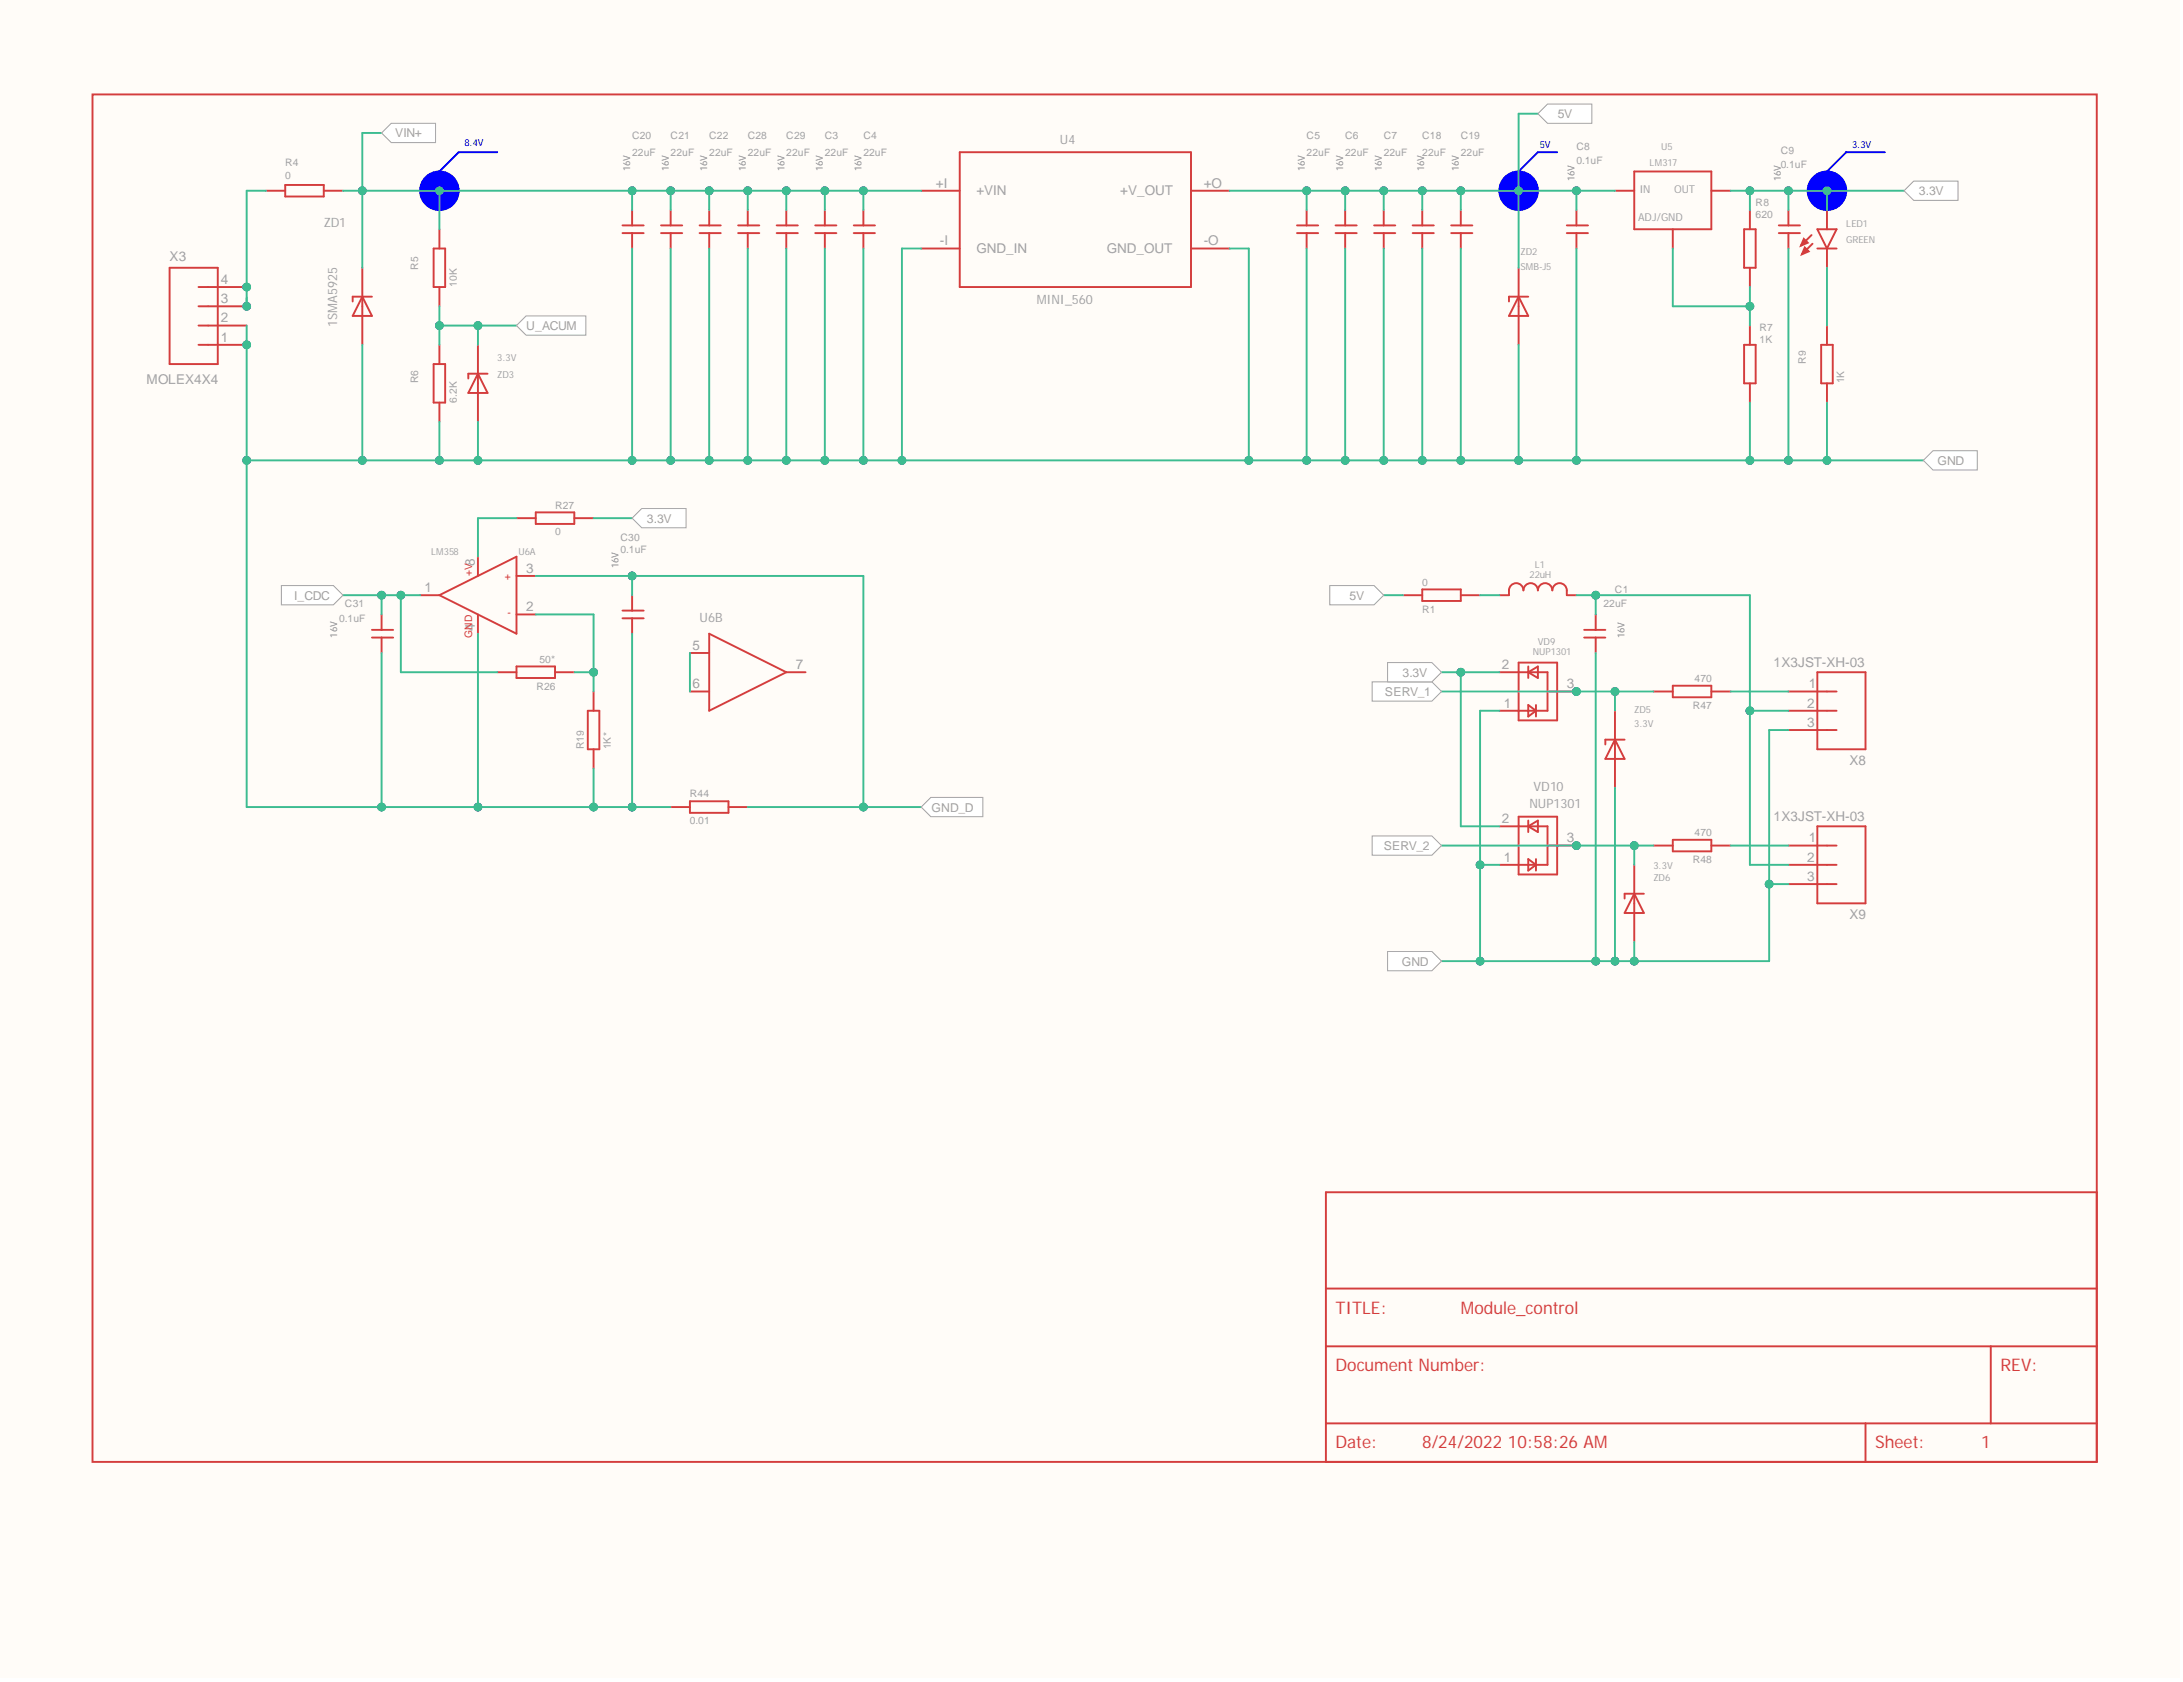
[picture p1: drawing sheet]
<svg xmlns="http://www.w3.org/2000/svg" width="287mm" height="221mm" viewBox="0 0 287 221" stroke-linecap="round" stroke-linejoin="round" font-family="sans-serif">
<defs><g id="words">
<g font-size="2.3" fill="#d43d3d">
<text x="175.7" y="172.7">TITLE:</text>
<text x="192.2" y="172.7">Module_control</text>
<text x="175.7" y="180.3">Document Number:</text>
<text x="263.1" y="180.3">REV:</text>
<text x="175.7" y="190.5">Date:</text>
<text x="187.1" y="190.5">8/24/2022 10:58:26AM</text>
<text x="246.7" y="190.5">Sheet:</text>
<text x="260.6" y="190.5">1</text>
</g>
<g font-size="1.8" fill="#a2a2a2">
<text x="123.1" y="24.7">+I</text>
<text x="128.4" y="25.7">+VIN</text>
<text x="147.4" y="25.7">+V_OUT</text>
<text x="158.4" y="24.7">+O</text>
<text x="22.3" y="34.3">X3</text>
<text x="123.6" y="32.3">-I</text>
<text x="128.4" y="33.3">GND_IN</text>
<text x="145.6" y="33.3">GND_OUT</text>
<text x="158.4" y="32.3">-O</text>
<text x="29.1" y="39.9">3</text>
<text x="29.1" y="37.3">4</text>
<text x="29.1" y="44.9">1</text>
<text x="29.1" y="42.4">2</text>
<text x="19.3" y="50.5">MOLEX4X4</text>
<text x="55.9" y="77.8">1</text>
<text x="62.4" y="74.5" transform="rotate(-90 62.4 74.5)">8</text>
<text x="69.2" y="75.3">3</text>
<text x="62.4" y="83" transform="rotate(-90 62.4 83)">4</text>
<text x="69.2" y="80.4">2</text>
<text x="91.1" y="85.4">5</text>
<text x="104.7" y="88">7</text>
<text x="197.6" y="88">2</text>
<text x="233.3" y="87.7">1X3JST-XH-03</text>
<text x="91.1" y="90.5">6</text>
<text x="197.8" y="93">1</text>
<text x="206.1" y="90.5">3</text>
<text x="237.7" y="93">2</text>
<text x="237.7" y="95.6">3</text>
<text x="238" y="90.5">1</text>
<text x="243.3" y="100.6">X8</text>
<text x="233.3" y="108">1X3JST-XH-03</text>
<text x="197.6" y="108.2">2</text>
<text x="197.8" y="113.3">1</text>
<text x="206.1" y="110.8">3</text>
<text x="237.7" y="113.3">2</text>
<text x="238" y="110.8">1</text>
<text x="237.7" y="115.8">3</text>
<text x="243.3" y="120.9">X9</text>
</g>
<g font-size="1.7" fill="#a2a2a2">
<text x="139.4" y="18.9">U4</text>
<text x="42.6" y="29.9">ZD1</text>
<text x="136.4" y="39.9">MINI_560</text>
<text x="44.4" y="43" transform="rotate(-90 44.4 43)">1SMA5925</text>
<text x="92" y="81.7">U6B</text>
<text x="201.2" y="106.3">NUP1301</text>
<text x="201.7" y="104">VD10</text>
</g>
<g font-size="1.6" fill="#a2a2a2">
<text x="204.9" y="15.5">5V</text>
<text x="52" y="18.1">VIN+</text>
<text x="252.4" y="25.7">3.3V</text>
<text x="69.2" y="43.4">U_ACUM</text>
<text x="254.9" y="61.1">GND</text>
<text x="85.1" y="68.7">3.3V</text>
<text x="38.7" y="78.9">I_CDC</text>
<text x="177.5" y="78.9">5V</text>
<text x="184.5" y="89">3.3V</text>
<text x="182.2" y="91.5">SERV_1</text>
<text x="122.5" y="106.7">GND_D</text>
<text x="182" y="111.8">SERV_2</text>
<text x="184.4" y="127">GND</text>
</g>
<g font-size="1.4" fill="#a2a2a2">
<text x="37.5" y="21.8">R4</text>
<text x="37.5" y="23.6">0</text>
<text x="83.2" y="18.2">C20</text>
<text x="83.2" y="20.5">22uF</text>
<text x="88.2" y="18.2">C21</text>
<text x="88.2" y="20.5">22uF</text>
<text x="93.3" y="18.2">C22</text>
<text x="93.3" y="20.5">22uF</text>
<text x="98.4" y="18.2">C28</text>
<text x="98.4" y="20.5">22uF</text>
<text x="103.4" y="18.2">C29</text>
<text x="103.4" y="20.5">22uF</text>
<text x="108.5" y="18.2">C3</text>
<text x="108.5" y="20.5">22uF</text>
<text x="113.6" y="18.2">C4</text>
<text x="113.6" y="20.5">22uF</text>
<text x="171.9" y="18.2">C5</text>
<text x="171.9" y="20.5">22uF</text>
<text x="176.9" y="18.2">C6</text>
<text x="176.9" y="20.5">22uF</text>
<text x="182" y="18.2">C7</text>
<text x="182" y="20.5">22uF</text>
<text x="187.1" y="18.2">C18</text>
<text x="187.1" y="20.5">22uF</text>
<text x="192.2" y="18.2">C19</text>
<text x="192.2" y="20.5">22uF</text>
<text x="207.4" y="19.8">C8</text>
<text x="207.4" y="21.5">0.1uF</text>
<text x="234.2" y="20.3">C9</text>
<text x="234.2" y="22">0.1uF</text>
<text x="215.5" y="29.1">ADJ/GND</text>
<text x="215.7" y="25.4">IN</text>
<text x="220.2" y="25.4">OUT</text>
<text x="230.9" y="27.1">R8</text>
<text x="230.9" y="28.6">620</text>
<text x="55" y="35.5" transform="rotate(-90 55 35.5)">R5</text>
<text x="60.1" y="37.7" transform="rotate(-90 60.1 37.7)">10K</text>
<text x="231.5" y="43.6">R7</text>
<text x="231.5" y="45.1">1K</text>
<text x="237.5" y="47.9" transform="rotate(-90 237.5 47.9)">R9</text>
<text x="55" y="50.4" transform="rotate(-90 55 50.4)">R6</text>
<text x="60.1" y="52.9" transform="rotate(-90 60.1 52.9)">6.2K</text>
<text x="242.6" y="50.4" transform="rotate(-90 242.6 50.4)">1K</text>
<text x="73" y="66.9">R27</text>
<text x="73" y="70.4">0</text>
<text x="81.6" y="71.2">C30</text>
<text x="81.6" y="72.7">0.1uF</text>
<text x="187.1" y="77">0</text>
<text x="44.6" y="81.8">0.1uF</text>
<text x="45.4" y="79.8">C31</text>
<text x="187.1" y="80.6">R1</text>
<text x="210.9" y="79.8">22uF</text>
<text x="212.4" y="78">C1</text>
<text x="71" y="87.1">50*</text>
<text x="222.9" y="89.7">470</text>
<text x="70.6" y="90.7">R26</text>
<text x="222.7" y="93.2">R47</text>
<text x="76.8" y="98.5" transform="rotate(-90 76.8 98.5)">R19</text>
<text x="80.4" y="98.5" transform="rotate(-90 80.4 98.5)">1K*</text>
<text x="90.8" y="104.9">R44</text>
<text x="90.8" y="108.4">0.01</text>
<text x="222.7" y="113.5">R48</text>
<text x="222.9" y="109.9">470</text>
</g>
<g font-size="1.4" fill="#d43d3d">
<text x="62.1" y="75.7" transform="rotate(-90 62.1 75.7)">+V</text>
<text x="66.4" y="76.2">+</text>
<text x="62.1" y="83.8" transform="rotate(-90 62.1 83.8)">GND</text>
<text x="66.8" y="81.1">-</text>
</g>
<g font-size="1.3" fill="#00f">
<text x="61.1" y="19.3">8.4V</text>
<text x="202.6" y="19.5">5V</text>
<text x="243.6" y="19.5">3.3V</text>
</g>
<g font-size="1.3" fill="#808080">
<text x="82.9" y="22.6" transform="rotate(-90 82.9 22.6)">16V</text>
<text x="88" y="22.6" transform="rotate(-90 88 22.6)">16V</text>
<text x="93" y="22.6" transform="rotate(-90 93 22.6)">16V</text>
<text x="98.1" y="22.6" transform="rotate(-90 98.1 22.6)">16V</text>
<text x="103.2" y="22.6" transform="rotate(-90 103.2 22.6)">16V</text>
<text x="108.2" y="22.6" transform="rotate(-90 108.2 22.6)">16V</text>
<text x="113.3" y="22.6" transform="rotate(-90 113.3 22.6)">16V</text>
<text x="171.6" y="22.6" transform="rotate(-90 171.6 22.6)">16V</text>
<text x="176.7" y="22.6" transform="rotate(-90 176.7 22.6)">16V</text>
<text x="181.8" y="22.6" transform="rotate(-90 181.8 22.6)">16V</text>
<text x="187.3" y="22.6" transform="rotate(-90 187.3 22.6)">16V</text>
<text x="191.9" y="22.6" transform="rotate(-90 191.9 22.6)">16V</text>
<text x="207.1" y="23.8" transform="rotate(-90 207.1 23.8)">16V</text>
<text x="234.2" y="23.8" transform="rotate(-90 234.2 23.8)">16V</text>
<text x="81.4" y="74.7" transform="rotate(-90 81.4 74.7)">16V</text>
<text x="44.4" y="83.8" transform="rotate(-90 44.4 83.8)">16V</text>
<text x="213.7" y="83.9" transform="rotate(-90 213.7 83.9)">16V</text>
</g>
<g font-size="1.3" fill="#a2a2a2">
<text x="217" y="21.8">LM317</text>
<text x="218.5" y="19.8">U5</text>
<text x="242.9" y="29.9">LED1</text>
<text x="200" y="33.5">ZD2</text>
<text x="200" y="35.6">SMB-J5</text>
<text x="242.9" y="32">GREEN</text>
<text x="65.4" y="47.5">3.3V</text>
<text x="65.4" y="49.7">ZD3</text>
<text x="56.7" y="73">LM358</text>
<text x="68.2" y="73">U6A</text>
<text x="201.2" y="76">22uH</text>
<text x="201.9" y="74.7">L1</text>
<text x="201.6" y="86.1">NUP1301</text>
<text x="202.3" y="84.9">VD9</text>
<text x="215" y="93.8">ZD5</text>
<text x="215" y="95.6">3.3V</text>
<text x="217.5" y="115.8">ZD6</text>
<text x="217.5" y="114.3">3.3V</text>
</g>
<text font-size="1.1" fill="#3dbc91" x="26.8" y="45.5">PIX301</text>
</g></defs>
<g fill="#fffcf8">
<path d="M0 0h286.7v220.6h-286.7z" fill-rule="evenodd"/>
<path d="M0 0h286.7v220.6h-286.7z" fill-rule="evenodd"/>
</g>
<circle cx="32.4" cy="60.5" r=".51" fill="#000080"/>
<circle cx="32.4" cy="60.5" r=".51" fill="none" stroke="#000080" stroke-width=".13"/>
<circle cx="32.4" cy="40.3" r=".51" fill="#000080"/>
<circle cx="32.4" cy="40.3" r=".51" fill="none" stroke="#000080" stroke-width=".13"/>
<circle cx="32.4" cy="37.7" r=".51" fill="#000080"/>
<circle cx="32.4" cy="37.7" r=".51" fill="none" stroke="#000080" stroke-width=".13"/>
<circle cx="47.7" cy="60.5" r=".51" fill="#000080"/>
<circle cx="47.7" cy="60.5" r=".51" fill="none" stroke="#000080" stroke-width=".13"/>
<circle cx="47.7" cy="25.1" r=".51" fill="#000080"/>
<circle cx="47.7" cy="25.1" r=".51" fill="none" stroke="#000080" stroke-width=".13"/>
<circle cx="50.2" cy="106.1" r=".51" fill="#000080"/>
<circle cx="50.2" cy="106.1" r=".51" fill="none" stroke="#000080" stroke-width=".13"/>
<circle cx="50.2" cy="78.3" r=".51" fill="#000080"/>
<circle cx="50.2" cy="78.3" r=".51" fill="none" stroke="#000080" stroke-width=".13"/>
<circle cx="52.7" cy="78.3" r=".51" fill="#000080"/>
<circle cx="52.7" cy="78.3" r=".51" fill="none" stroke="#000080" stroke-width=".13"/>
<circle cx="57.8" cy="60.5" r=".51" fill="#000080"/>
<circle cx="57.8" cy="60.5" r=".51" fill="none" stroke="#000080" stroke-width=".13"/>
<circle cx="57.8" cy="42.8" r=".51" fill="#000080"/>
<circle cx="57.8" cy="42.8" r=".51" fill="none" stroke="#000080" stroke-width=".13"/>
<circle cx="57.8" cy="25.1" r=".51" fill="#000080"/>
<circle cx="57.8" cy="25.1" r=".51" fill="none" stroke="#000080" stroke-width=".13"/>
<circle cx="62.9" cy="106.1" r=".51" fill="#000080"/>
<circle cx="62.9" cy="106.1" r=".51" fill="none" stroke="#000080" stroke-width=".13"/>
<circle cx="62.9" cy="60.5" r=".51" fill="#000080"/>
<circle cx="62.9" cy="60.5" r=".51" fill="none" stroke="#000080" stroke-width=".13"/>
<circle cx="62.9" cy="42.8" r=".51" fill="#000080"/>
<circle cx="62.9" cy="42.8" r=".51" fill="none" stroke="#000080" stroke-width=".13"/>
<circle cx="78.1" cy="106.1" r=".51" fill="#000080"/>
<circle cx="78.1" cy="106.1" r=".51" fill="none" stroke="#000080" stroke-width=".13"/>
<circle cx="78.1" cy="88.4" r=".51" fill="#000080"/>
<circle cx="78.1" cy="88.4" r=".51" fill="none" stroke="#000080" stroke-width=".13"/>
<circle cx="83.2" cy="106.1" r=".51" fill="#000080"/>
<circle cx="83.2" cy="106.1" r=".51" fill="none" stroke="#000080" stroke-width=".13"/>
<circle cx="83.2" cy="75.7" r=".51" fill="#000080"/>
<circle cx="83.2" cy="75.7" r=".51" fill="none" stroke="#000080" stroke-width=".13"/>
<circle cx="83.2" cy="60.5" r=".51" fill="#000080"/>
<circle cx="83.2" cy="60.5" r=".51" fill="none" stroke="#000080" stroke-width=".13"/>
<circle cx="83.2" cy="25.1" r=".51" fill="#000080"/>
<circle cx="83.2" cy="25.1" r=".51" fill="none" stroke="#000080" stroke-width=".13"/>
<circle cx="88.2" cy="60.5" r=".51" fill="#000080"/>
<circle cx="88.2" cy="60.5" r=".51" fill="none" stroke="#000080" stroke-width=".13"/>
<circle cx="88.2" cy="25.1" r=".51" fill="#000080"/>
<circle cx="88.2" cy="25.1" r=".51" fill="none" stroke="#000080" stroke-width=".13"/>
<circle cx="93.3" cy="60.5" r=".51" fill="#000080"/>
<circle cx="93.3" cy="60.5" r=".51" fill="none" stroke="#000080" stroke-width=".13"/>
<circle cx="93.3" cy="25.1" r=".51" fill="#000080"/>
<circle cx="93.3" cy="25.1" r=".51" fill="none" stroke="#000080" stroke-width=".13"/>
<circle cx="98.4" cy="60.5" r=".51" fill="#000080"/>
<circle cx="98.4" cy="60.5" r=".51" fill="none" stroke="#000080" stroke-width=".13"/>
<circle cx="98.4" cy="25.1" r=".51" fill="#000080"/>
<circle cx="98.4" cy="25.1" r=".51" fill="none" stroke="#000080" stroke-width=".13"/>
<circle cx="103.4" cy="60.5" r=".51" fill="#000080"/>
<circle cx="103.4" cy="60.5" r=".51" fill="none" stroke="#000080" stroke-width=".13"/>
<circle cx="103.4" cy="25.1" r=".51" fill="#000080"/>
<circle cx="103.4" cy="25.1" r=".51" fill="none" stroke="#000080" stroke-width=".13"/>
<circle cx="108.5" cy="60.5" r=".51" fill="#000080"/>
<circle cx="108.5" cy="60.5" r=".51" fill="none" stroke="#000080" stroke-width=".13"/>
<circle cx="108.5" cy="25.1" r=".51" fill="#000080"/>
<circle cx="108.5" cy="25.1" r=".51" fill="none" stroke="#000080" stroke-width=".13"/>
<circle cx="113.6" cy="106.1" r=".51" fill="#000080"/>
<circle cx="113.6" cy="106.1" r=".51" fill="none" stroke="#000080" stroke-width=".13"/>
<circle cx="113.6" cy="60.5" r=".51" fill="#000080"/>
<circle cx="113.6" cy="60.5" r=".51" fill="none" stroke="#000080" stroke-width=".13"/>
<circle cx="113.6" cy="25.1" r=".51" fill="#000080"/>
<circle cx="113.6" cy="25.1" r=".51" fill="none" stroke="#000080" stroke-width=".13"/>
<circle cx="118.6" cy="60.5" r=".51" fill="#000080"/>
<circle cx="118.6" cy="60.5" r=".51" fill="none" stroke="#000080" stroke-width=".13"/>
<circle cx="164.3" cy="60.5" r=".51" fill="#000080"/>
<circle cx="164.3" cy="60.5" r=".51" fill="none" stroke="#000080" stroke-width=".13"/>
<circle cx="171.9" cy="60.5" r=".51" fill="#000080"/>
<circle cx="171.9" cy="60.5" r=".51" fill="none" stroke="#000080" stroke-width=".13"/>
<circle cx="171.9" cy="25.1" r=".51" fill="#000080"/>
<circle cx="171.9" cy="25.1" r=".51" fill="none" stroke="#000080" stroke-width=".13"/>
<circle cx="176.9" cy="60.5" r=".51" fill="#000080"/>
<circle cx="176.9" cy="60.5" r=".51" fill="none" stroke="#000080" stroke-width=".13"/>
<circle cx="176.9" cy="25.1" r=".51" fill="#000080"/>
<circle cx="176.9" cy="25.1" r=".51" fill="none" stroke="#000080" stroke-width=".13"/>
<circle cx="182" cy="60.5" r=".51" fill="#000080"/>
<circle cx="182" cy="60.5" r=".51" fill="none" stroke="#000080" stroke-width=".13"/>
<circle cx="182" cy="25.1" r=".51" fill="#000080"/>
<circle cx="182" cy="25.1" r=".51" fill="none" stroke="#000080" stroke-width=".13"/>
<circle cx="187.1" cy="60.5" r=".51" fill="#000080"/>
<circle cx="187.1" cy="60.5" r=".51" fill="none" stroke="#000080" stroke-width=".13"/>
<circle cx="187.1" cy="25.1" r=".51" fill="#000080"/>
<circle cx="187.1" cy="25.1" r=".51" fill="none" stroke="#000080" stroke-width=".13"/>
<circle cx="192.2" cy="88.4" r=".51" fill="#000080"/>
<circle cx="192.2" cy="88.4" r=".51" fill="none" stroke="#000080" stroke-width=".13"/>
<circle cx="192.2" cy="60.5" r=".51" fill="#000080"/>
<circle cx="192.2" cy="60.5" r=".51" fill="none" stroke="#000080" stroke-width=".13"/>
<circle cx="192.2" cy="25.1" r=".51" fill="#000080"/>
<circle cx="192.2" cy="25.1" r=".51" fill="none" stroke="#000080" stroke-width=".13"/>
<circle cx="194.7" cy="126.4" r=".51" fill="#000080"/>
<circle cx="194.7" cy="126.4" r=".51" fill="none" stroke="#000080" stroke-width=".13"/>
<circle cx="194.7" cy="113.7" r=".51" fill="#000080"/>
<circle cx="194.7" cy="113.7" r=".51" fill="none" stroke="#000080" stroke-width=".13"/>
<circle cx="199.8" cy="60.5" r=".51" fill="#000080"/>
<circle cx="199.8" cy="60.5" r=".51" fill="none" stroke="#000080" stroke-width=".13"/>
<circle cx="199.8" cy="25.1" r=".51" fill="#000080"/>
<circle cx="199.8" cy="25.1" r=".51" fill="none" stroke="#000080" stroke-width=".13"/>
<circle cx="207.4" cy="111.2" r=".51" fill="#000080"/>
<circle cx="207.4" cy="111.2" r=".51" fill="none" stroke="#000080" stroke-width=".13"/>
<circle cx="207.4" cy="90.9" r=".51" fill="#000080"/>
<circle cx="207.4" cy="90.9" r=".51" fill="none" stroke="#000080" stroke-width=".13"/>
<circle cx="207.4" cy="60.5" r=".51" fill="#000080"/>
<circle cx="207.4" cy="60.5" r=".51" fill="none" stroke="#000080" stroke-width=".13"/>
<circle cx="207.4" cy="25.1" r=".51" fill="#000080"/>
<circle cx="207.4" cy="25.1" r=".51" fill="none" stroke="#000080" stroke-width=".13"/>
<circle cx="209.9" cy="126.4" r=".51" fill="#000080"/>
<circle cx="209.9" cy="126.4" r=".51" fill="none" stroke="#000080" stroke-width=".13"/>
<circle cx="209.9" cy="78.3" r=".51" fill="#000080"/>
<circle cx="209.9" cy="78.3" r=".51" fill="none" stroke="#000080" stroke-width=".13"/>
<circle cx="212.4" cy="126.4" r=".51" fill="#000080"/>
<circle cx="212.4" cy="126.4" r=".51" fill="none" stroke="#000080" stroke-width=".13"/>
<circle cx="212.4" cy="90.9" r=".51" fill="#000080"/>
<circle cx="212.4" cy="90.9" r=".51" fill="none" stroke="#000080" stroke-width=".13"/>
<circle cx="215" cy="126.4" r=".51" fill="#000080"/>
<circle cx="215" cy="126.4" r=".51" fill="none" stroke="#000080" stroke-width=".13"/>
<circle cx="215" cy="111.2" r=".51" fill="#000080"/>
<circle cx="215" cy="111.2" r=".51" fill="none" stroke="#000080" stroke-width=".13"/>
<circle cx="230.2" cy="93.5" r=".51" fill="#000080"/>
<circle cx="230.2" cy="93.5" r=".51" fill="none" stroke="#000080" stroke-width=".13"/>
<circle cx="230.2" cy="60.5" r=".51" fill="#000080"/>
<circle cx="230.2" cy="60.5" r=".51" fill="none" stroke="#000080" stroke-width=".13"/>
<circle cx="230.2" cy="40.3" r=".51" fill="#000080"/>
<circle cx="230.2" cy="40.3" r=".51" fill="none" stroke="#000080" stroke-width=".13"/>
<circle cx="230.2" cy="25.1" r=".51" fill="#000080"/>
<circle cx="230.2" cy="25.1" r=".51" fill="none" stroke="#000080" stroke-width=".13"/>
<circle cx="232.7" cy="116.3" r=".51" fill="#000080"/>
<circle cx="232.7" cy="116.3" r=".51" fill="none" stroke="#000080" stroke-width=".13"/>
<circle cx="235.3" cy="60.5" r=".51" fill="#000080"/>
<circle cx="235.3" cy="60.5" r=".51" fill="none" stroke="#000080" stroke-width=".13"/>
<circle cx="235.3" cy="25.1" r=".51" fill="#000080"/>
<circle cx="235.3" cy="25.1" r=".51" fill="none" stroke="#000080" stroke-width=".13"/>
<circle cx="240.3" cy="60.5" r=".51" fill="#000080"/>
<circle cx="240.3" cy="60.5" r=".51" fill="none" stroke="#000080" stroke-width=".13"/>
<circle cx="240.3" cy="25.1" r=".51" fill="#000080"/>
<circle cx="240.3" cy="25.1" r=".51" fill="none" stroke="#000080" stroke-width=".13"/>
<path d="M12.2 12.4h263.6v179.8h-263.6zM174.4 156.8h101.4v35.4h-101.4zM174.4 177.1h101.4M174.4 169.5h101.4M261.9 177.1v10.1M174.4 187.2h101.4M245.4 187.2v5" fill="none" stroke="#d43d3d" stroke-width=".25"/>
<path d="M65.4 20h-5.1l-2.5 2.6M204.8 20h-2.5l-2.5 2.6M247.9 20h-5l-2.6 2.6" fill="none" stroke="#00f" stroke-width=".25"/>
<circle cx="57.8" cy="25.1" r="2.54" fill="#00f"/>
<circle cx="57.8" cy="25.1" r="2.54" fill="none" stroke="#00f" stroke-width=".25"/>
<circle cx="199.8" cy="25.1" r="2.54" fill="#00f"/>
<circle cx="199.8" cy="25.1" r="2.54" fill="none" stroke="#00f" stroke-width=".25"/>
<circle cx="240.3" cy="25.1" r="2.54" fill="#00f"/>
<circle cx="240.3" cy="25.1" r="2.54" fill="none" stroke="#00f" stroke-width=".25"/>
<g fill="none" stroke="#d43d3d" stroke-width=".25">
<path d="M22.3 35.2h6.3v12.7h-6.3zM26.1 37.7h6.3M35 25.1h2.5M37.5 24.3h5.1v1.5h-5.1zM42.6 25.1h2.5M47.7 39l1.2 2.5h-2.5zM47.7 35.2v10.1M48.9 39h-2.5v.6M57 32.7h1.6v5h-1.6zM57.8 30.1v2.6M57.8 37.7v2.6M121.2 25.1h5"/>
<path d="M121.2 32.7h5M126.2 20h30.5v17.7h-30.5zM156.7 25.1h5M156.7 32.7h5M170.6 30.7h2.8M170.6 29.6h2.8M171.9 27.6v2M171.9 30.7v2M175.7 30.7h2.8M175.7 29.6h2.8M176.9 27.6v2M176.9 30.7v2"/>
<path d="M180.8 30.7h2.7M180.8 29.6h2.7M182 27.6v2M182 30.7v2M199.8 39l1.2 2.5h-2.5zM199.8 35.2v10.1M201 39h-2.5v.6M206.1 30.7h2.8M206.1 29.6h2.8M207.4 27.6v2M207.4 30.7v2M212.4 25.1h2.6"/>
<path d="M215 22.6h10.1v7.5h-10.1zM220 30.1v2.6M225.1 25.1h2.6M229.4 30.1h1.5v5.1h-1.5zM230.2 27.6v2.5M230.2 35.2v2.5M234 30.7h2.8M234 29.6h2.8M235.3 27.6v2M235.3 30.7v2M238.3 30.9l-1.4 1.4M238.4 32l-1.4 1.4"/>
<path d="M239.1 32.7h2.5M239.1 30.1h2.5l-1.3 2.6zM26.1 40.3h6.3M26.1 42.8h6.3M26.1 45.3h6.3M57 47.9h1.6v5h-1.6zM57.8 45.3v2.6M57.8 52.9v2.6M62.9 49.1l1.2 2.6h-2.5zM62.9 45.3v10.2M64.1 49.1h-2.5v.7M229.4 45.3h1.5v5.1h-1.5z"/>
<path d="M230.2 42.8v2.5M230.2 50.4v2.5M239.6 45.3h1.5v5.1h-1.5zM240.3 42.8v2.5M240.3 50.4v2.5"/>
</g>
<path d="M237.3 31.4l.5 .5-.9 .4z" fill="#d43d3d"/>
<path d="M237.3 31.4l.5 .5-.9 .4z" fill="none" stroke="#d43d3d" stroke-width=".25"/>
<path d="M237.4 32.6l.5 .5-.9 .3z" fill="#d43d3d"/>
<g fill="none" stroke="#d43d3d" stroke-width=".25">
<path d="M81.9 30.7h2.8M81.9 29.6h2.8M83.2 27.6v2M83.2 30.7v2M87 30.7h2.7M87 29.6h2.7M88.2 27.6v2M88.2 30.7v2M92 30.7h2.8M92 29.6h2.8M93.3 27.6v2M93.3 30.7v2"/>
<path d="M97.1 30.7h2.8M97.1 29.6h2.8M98.4 27.6v2M98.4 30.7v2M102.2 30.7h2.8M102.2 29.6h2.8M103.4 27.6v2M103.4 30.7v2M107.2 30.7h2.8M107.2 29.6h2.8M108.5 27.6v2M108.5 30.7v2"/>
<path d="M112.3 30.7h2.8M112.3 29.6h2.8M113.6 27.6v2M113.6 30.7v2M185.8 30.7h2.8M185.8 29.6h2.8M187.1 27.6v2M187.1 30.7v2M190.9 30.7h2.8M190.9 29.6h2.8M192.2 27.6v2M192.2 30.7v2"/>
<path d="M237.4 32.6l.5 .5-.9 .3zM240.3 27.6v2.5M240.3 32.7v2.5M55.3 78.3h2.5M57.8 78.3l10.1-5.1v10.1zM62.9 73.2v2.5M67.9 68.1h2.6M67.9 75.7h2.6M70.5 67.4h5v1.5h-5zM75.5 68.1h2.6M83.2 78.3v2M184.6 78.3h2.5"/>
<path d="M187.1 77.5h5.1v1.5h-5.1zM192.2 78.3h2.5M197.2 78.3h1.3a1.17 1.17 0 0 1 .9-1.6 .95 .95 0 0 1 1 .9 .95 .95 0 0 1 .9-.9 .95 .95 0 0 1 1 .9 .95 .95 0 0 1 1-.9 .95 .95 0 0 1 .9 .9 .95 .95 0 0 1 1-.9 .95 .95 0 0 1 .9 .9v.7h1.3M48.9 83.8h2.8M48.9 82.8h2.8M50.2 80.8v2M50.2 83.8v2.1M62.9 80.8v2.5M65.4 88.4h2.5M67.9 87.6h5.1v1.6h-5.1zM67.9 80.8h2.6M73 88.4h2.5"/>
<path d="M77.3 93.5h1.5v5h-1.5zM78.1 90.9v2.6M78.1 98.5v2.6M81.9 81.3h2.8M81.9 80.3h2.8M83.2 81.3v2M90.8 90.9h2.5M90.8 85.9h2.5M93.3 83.3l10.1 5.1-10.1 5.1zM103.4 88.4h2.6M197.2 88.4h3.8M199.8 87.1h5v7.6h-5z"/>
<path d="M201 87.6v1.6M201 92.7l1 .8-1 .7zM201 88.4l1.3-.8v1.6zM201.3 88.4h2.3v5.1h-6.4M202 92.7v1.5M203.6 90.9h3.8M208.4 83.8h2.8M208.4 82.8h2.8M209.9 80.8v2M209.9 83.8v2.1M212.4 97.3l1.3 2.5h-2.5zM212.4 93.5v10.1"/>
<path d="M213.7 97.3h-2.5v.6M217.5 90.9h2.5M220 90.2h5.1v1.5h-5.1zM225.1 90.9h2.6M235.3 93.5h6.3M235.3 96h6.3M235.3 90.9h6.3M239.1 88.4h6.3v10.1h-6.3zM88.2 106.1h2.6M90.8 105.4h5v1.5h-5zM95.8 106.1h2.6M197.2 108.7h3.8"/>
<path d="M199.8 107.4h5v7.6h-5zM201 107.9v1.5M201 113l1 .7-1 .8zM201 108.7l1.3-.8v1.5zM201.3 108.7h2.3v5h-6.4M202 113v1.5M203.6 111.2h3.8M215 117.5l1.2 2.6h-2.5zM215 113.7v10.2M216.2 117.5h-2.5v.7M217.5 111.2h2.5M220 110.4h5.1v1.6h-5.1z"/>
<path d="M225.1 111.2h2.6M235.3 116.3h6.3M235.3 113.7h6.3M235.3 111.2h6.3M239.1 108.7h6.3v10.1h-6.3z"/>
</g>
<path d="M57.8 40.3v5M57.8 42.8h10.1M62.9 42.8v2.5" fill="none" stroke="#3dbc91" stroke-width=".25"/>
<path d="M67.9 42.8l1.3-1.3h7.9v2.6h-7.9z" fill-rule="evenodd" fill="#fff"/>
<path d="M67.9 42.8l1.3-1.3h7.9v2.6h-7.9z" fill="none" stroke="#a2a2a2" stroke-width=".13"/>
<circle cx="57.8" cy="42.8" r=".51" fill="#3dbc91"/>
<circle cx="57.8" cy="42.8" r=".51" fill="none" stroke="#3dbc91" stroke-width=".13"/>
<circle cx="62.9" cy="42.8" r=".51" fill="#3dbc91"/>
<circle cx="62.9" cy="42.8" r=".51" fill="none" stroke="#3dbc91" stroke-width=".13"/>
<path d="M202.3 15h-2.5v20.2M161.7 25.1h50.7M171.9 25.1v2.5M176.9 25.1v2.5M182 25.1v2.5M187.1 25.1v2.5M192.2 25.1v2.5M207.4 25.1v2.5" fill="none" stroke="#3dbc91" stroke-width=".25"/>
<path d="M202.3 15l1.3-1.3h5.8v2.5h-5.8z" fill-rule="evenodd" fill="#fff"/>
<path d="M202.3 15l1.3-1.3h5.8v2.5h-5.8z" fill="none" stroke="#a2a2a2" stroke-width=".13"/>
<circle cx="171.9" cy="25.1" r=".51" fill="#3dbc91"/>
<circle cx="171.9" cy="25.1" r=".51" fill="none" stroke="#3dbc91" stroke-width=".13"/>
<circle cx="176.9" cy="25.1" r=".51" fill="#3dbc91"/>
<circle cx="176.9" cy="25.1" r=".51" fill="none" stroke="#3dbc91" stroke-width=".13"/>
<circle cx="182" cy="25.1" r=".51" fill="#3dbc91"/>
<circle cx="182" cy="25.1" r=".51" fill="none" stroke="#3dbc91" stroke-width=".13"/>
<circle cx="199.8" cy="25.1" r=".51" fill="#3dbc91"/>
<circle cx="199.8" cy="25.1" r=".51" fill="none" stroke="#3dbc91" stroke-width=".13"/>
<circle cx="207.4" cy="25.1" r=".51" fill="#3dbc91"/>
<circle cx="207.4" cy="25.1" r=".51" fill="none" stroke="#3dbc91" stroke-width=".13"/>
<circle cx="187.1" cy="25.1" r=".51" fill="#3dbc91"/>
<circle cx="187.1" cy="25.1" r=".51" fill="none" stroke="#3dbc91" stroke-width=".13"/>
<circle cx="192.2" cy="25.1" r=".51" fill="#3dbc91"/>
<circle cx="192.2" cy="25.1" r=".51" fill="none" stroke="#3dbc91" stroke-width=".13"/>
<path d="M182 78.3h2.6" fill="none" stroke="#3dbc91" stroke-width=".25"/>
<path d="M174.9 77h5.9l1.2 1.3-1.2 1.2h-5.9z" fill-rule="evenodd" fill="#fff"/>
<path d="M174.9 77h5.9l1.2 1.3-1.2 1.2h-5.9z" fill="none" stroke="#a2a2a2" stroke-width=".13"/>
<path d="M220 32.7v7.6h10.2M230.2 37.7v5.1" fill="none" stroke="#3dbc91" stroke-width=".25"/>
<circle cx="230.2" cy="40.3" r=".51" fill="#3dbc91"/>
<circle cx="230.2" cy="40.3" r=".51" fill="none" stroke="#3dbc91" stroke-width=".13"/>
<path d="M240.3 35.2v7.6M70.5 75.7h43.1v30.4M83.2 75.7v2.6M98.4 106.1h22.8" fill="none" stroke="#3dbc91" stroke-width=".25"/>
<path d="M121.2 106.1l1.2-1.2h6.9v2.5h-6.9z" fill-rule="evenodd" fill="#fff"/>
<path d="M121.2 106.1l1.2-1.2h6.9v2.5h-6.9z" fill="none" stroke="#a2a2a2" stroke-width=".13"/>
<circle cx="83.2" cy="75.7" r=".51" fill="#3dbc91"/>
<circle cx="83.2" cy="75.7" r=".51" fill="none" stroke="#3dbc91" stroke-width=".13"/>
<circle cx="113.6" cy="106.1" r=".51" fill="#3dbc91"/>
<circle cx="113.6" cy="106.1" r=".51" fill="none" stroke="#3dbc91" stroke-width=".13"/>
<path d="M45.1 78.3h10.2M50.2 78.3v2.5M52.7 78.3v10.1h12.7" fill="none" stroke="#3dbc91" stroke-width=".25"/>
<path d="M37 77h6.9l1.2 1.3-1.2 1.2h-6.9z" fill-rule="evenodd" fill="#fff"/>
<path d="M37 77h6.9l1.2 1.3-1.2 1.2h-6.9z" fill="none" stroke="#a2a2a2" stroke-width=".13"/>
<circle cx="50.2" cy="78.3" r=".51" fill="#3dbc91"/>
<circle cx="50.2" cy="78.3" r=".51" fill="none" stroke="#3dbc91" stroke-width=".13"/>
<circle cx="52.7" cy="78.3" r=".51" fill="#3dbc91"/>
<circle cx="52.7" cy="78.3" r=".51" fill="none" stroke="#3dbc91" stroke-width=".13"/>
<g fill="none" stroke="#3dbc91" stroke-width=".25">
<path d="M83.2 32.7v27.8M88.2 32.7v27.8M93.3 32.7v27.8M98.4 32.7v27.8M103.4 32.7v27.8M108.5 32.7v27.8M113.6 32.7v27.8M121.2 32.7h-2.6v27.8M161.7 32.7h2.6v27.8M171.9 32.7v27.8M176.9 32.7v27.8M182 32.7v27.8"/>
<path d="M187.1 32.7v27.8M192.2 32.7v27.8M207.4 32.7v27.8M235.3 32.7v27.8M32.4 42.8v63.3h55.8M47.7 45.3v15.2M57.8 55.5v5M62.9 55.5v5M199.8 45.3v15.2M230.2 52.9v7.6M240.3 52.9v7.6M32.4 60.5h220.6"/>
<path d="M67.9 68.1h-5v5.1M50.2 85.9v20.2M62.9 83.3v22.8M83.2 83.3v22.8M90.8 85.9v5M78.1 101.1v5"/>
</g>
<path d="M253 60.5l1.3-1.2h5.8v2.5h-5.8z" fill-rule="evenodd" fill="#fff"/>
<path d="M253 60.5l1.3-1.2h5.8v2.5h-5.8z" fill="none" stroke="#a2a2a2" stroke-width=".13"/>
<circle cx="47.7" cy="60.5" r=".51" fill="#3dbc91"/>
<circle cx="47.7" cy="60.5" r=".51" fill="none" stroke="#3dbc91" stroke-width=".13"/>
<circle cx="57.8" cy="60.5" r=".51" fill="#3dbc91"/>
<circle cx="57.8" cy="60.5" r=".51" fill="none" stroke="#3dbc91" stroke-width=".13"/>
<circle cx="62.9" cy="60.5" r=".51" fill="#3dbc91"/>
<circle cx="62.9" cy="60.5" r=".51" fill="none" stroke="#3dbc91" stroke-width=".13"/>
<circle cx="118.6" cy="60.5" r=".51" fill="#3dbc91"/>
<circle cx="118.6" cy="60.5" r=".51" fill="none" stroke="#3dbc91" stroke-width=".13"/>
<circle cx="164.3" cy="60.5" r=".51" fill="#3dbc91"/>
<circle cx="164.3" cy="60.5" r=".51" fill="none" stroke="#3dbc91" stroke-width=".13"/>
<circle cx="171.9" cy="60.5" r=".51" fill="#3dbc91"/>
<circle cx="171.9" cy="60.5" r=".51" fill="none" stroke="#3dbc91" stroke-width=".13"/>
<circle cx="176.9" cy="60.5" r=".51" fill="#3dbc91"/>
<circle cx="176.9" cy="60.5" r=".51" fill="none" stroke="#3dbc91" stroke-width=".13"/>
<circle cx="182" cy="60.5" r=".51" fill="#3dbc91"/>
<circle cx="182" cy="60.5" r=".51" fill="none" stroke="#3dbc91" stroke-width=".13"/>
<circle cx="199.8" cy="60.5" r=".51" fill="#3dbc91"/>
<circle cx="199.8" cy="60.5" r=".51" fill="none" stroke="#3dbc91" stroke-width=".13"/>
<circle cx="207.4" cy="60.5" r=".51" fill="#3dbc91"/>
<circle cx="207.4" cy="60.5" r=".51" fill="none" stroke="#3dbc91" stroke-width=".13"/>
<circle cx="230.2" cy="60.5" r=".51" fill="#3dbc91"/>
<circle cx="230.2" cy="60.5" r=".51" fill="none" stroke="#3dbc91" stroke-width=".13"/>
<circle cx="235.3" cy="60.5" r=".51" fill="#3dbc91"/>
<circle cx="235.3" cy="60.5" r=".51" fill="none" stroke="#3dbc91" stroke-width=".13"/>
<circle cx="240.3" cy="60.5" r=".51" fill="#3dbc91"/>
<circle cx="240.3" cy="60.5" r=".51" fill="none" stroke="#3dbc91" stroke-width=".13"/>
<circle cx="32.4" cy="60.5" r=".51" fill="#3dbc91"/>
<circle cx="32.4" cy="60.5" r=".51" fill="none" stroke="#3dbc91" stroke-width=".13"/>
<circle cx="187.1" cy="60.5" r=".51" fill="#3dbc91"/>
<circle cx="187.1" cy="60.5" r=".51" fill="none" stroke="#3dbc91" stroke-width=".13"/>
<circle cx="192.2" cy="60.5" r=".51" fill="#3dbc91"/>
<circle cx="192.2" cy="60.5" r=".51" fill="none" stroke="#3dbc91" stroke-width=".13"/>
<circle cx="103.4" cy="60.5" r=".51" fill="#3dbc91"/>
<circle cx="103.4" cy="60.5" r=".51" fill="none" stroke="#3dbc91" stroke-width=".13"/>
<circle cx="98.4" cy="60.5" r=".51" fill="#3dbc91"/>
<circle cx="98.4" cy="60.5" r=".51" fill="none" stroke="#3dbc91" stroke-width=".13"/>
<circle cx="93.3" cy="60.5" r=".51" fill="#3dbc91"/>
<circle cx="93.3" cy="60.5" r=".51" fill="none" stroke="#3dbc91" stroke-width=".13"/>
<circle cx="88.2" cy="60.5" r=".51" fill="#3dbc91"/>
<circle cx="88.2" cy="60.5" r=".51" fill="none" stroke="#3dbc91" stroke-width=".13"/>
<circle cx="83.2" cy="60.5" r=".51" fill="#3dbc91"/>
<circle cx="83.2" cy="60.5" r=".51" fill="none" stroke="#3dbc91" stroke-width=".13"/>
<circle cx="62.9" cy="106.1" r=".51" fill="#3dbc91"/>
<circle cx="62.9" cy="106.1" r=".51" fill="none" stroke="#3dbc91" stroke-width=".13"/>
<circle cx="78.1" cy="106.1" r=".51" fill="#3dbc91"/>
<circle cx="78.1" cy="106.1" r=".51" fill="none" stroke="#3dbc91" stroke-width=".13"/>
<circle cx="83.2" cy="106.1" r=".51" fill="#3dbc91"/>
<circle cx="83.2" cy="106.1" r=".51" fill="none" stroke="#3dbc91" stroke-width=".13"/>
<circle cx="50.2" cy="106.1" r=".51" fill="#3dbc91"/>
<circle cx="50.2" cy="106.1" r=".51" fill="none" stroke="#3dbc91" stroke-width=".13"/>
<circle cx="108.5" cy="60.5" r=".51" fill="#3dbc91"/>
<circle cx="108.5" cy="60.5" r=".51" fill="none" stroke="#3dbc91" stroke-width=".13"/>
<circle cx="113.6" cy="60.5" r=".51" fill="#3dbc91"/>
<circle cx="113.6" cy="60.5" r=".51" fill="none" stroke="#3dbc91" stroke-width=".13"/>
<path d="M197.2 93.5h-2.5v32.9M209.9 85.9v40.5M235.3 96h-2.6v30.4h-43.1M194.7 113.7h2.5M212.4 103.6v22.8M232.7 116.3h2.6M215 123.9v2.5" fill="none" stroke="#3dbc91" stroke-width=".25"/>
<path d="M182.5 125.1h5.9l1.2 1.3-1.2 1.3h-5.9z" fill-rule="evenodd" fill="#fff"/>
<path d="M182.5 125.1h5.9l1.2 1.3-1.2 1.3h-5.9z" fill="none" stroke="#a2a2a2" stroke-width=".13"/>
<circle cx="194.7" cy="113.7" r=".51" fill="#3dbc91"/>
<circle cx="194.7" cy="113.7" r=".51" fill="none" stroke="#3dbc91" stroke-width=".13"/>
<circle cx="215" cy="126.4" r=".51" fill="#3dbc91"/>
<circle cx="215" cy="126.4" r=".51" fill="none" stroke="#3dbc91" stroke-width=".13"/>
<circle cx="194.7" cy="126.4" r=".51" fill="#3dbc91"/>
<circle cx="194.7" cy="126.4" r=".51" fill="none" stroke="#3dbc91" stroke-width=".13"/>
<circle cx="212.4" cy="126.4" r=".51" fill="#3dbc91"/>
<circle cx="212.4" cy="126.4" r=".51" fill="none" stroke="#3dbc91" stroke-width=".13"/>
<circle cx="232.7" cy="116.3" r=".51" fill="#3dbc91"/>
<circle cx="232.7" cy="116.3" r=".51" fill="none" stroke="#3dbc91" stroke-width=".13"/>
<circle cx="209.9" cy="126.4" r=".51" fill="#3dbc91"/>
<circle cx="209.9" cy="126.4" r=".51" fill="none" stroke="#3dbc91" stroke-width=".13"/>
<path d="M50.2 17.5h-2.5v17.7M45.1 25.1h76.1M57.8 25.1v5M83.2 25.1v2.5M88.2 25.1v2.5M93.3 25.1v2.5M98.4 25.1v2.5M103.4 25.1v2.5M108.5 25.1v2.5M113.6 25.1v2.5" fill="none" stroke="#3dbc91" stroke-width=".25"/>
<path d="M50.2 17.5l1.3-1.3h5.8v2.6h-5.8z" fill-rule="evenodd" fill="#fff"/>
<path d="M50.2 17.5l1.3-1.3h5.8v2.6h-5.8z" fill="none" stroke="#a2a2a2" stroke-width=".13"/>
<circle cx="47.7" cy="25.1" r=".51" fill="#3dbc91"/>
<circle cx="47.7" cy="25.1" r=".51" fill="none" stroke="#3dbc91" stroke-width=".13"/>
<circle cx="57.8" cy="25.1" r=".51" fill="#3dbc91"/>
<circle cx="57.8" cy="25.1" r=".51" fill="none" stroke="#3dbc91" stroke-width=".13"/>
<circle cx="83.2" cy="25.1" r=".51" fill="#3dbc91"/>
<circle cx="83.2" cy="25.1" r=".51" fill="none" stroke="#3dbc91" stroke-width=".13"/>
<circle cx="88.2" cy="25.1" r=".51" fill="#3dbc91"/>
<circle cx="88.2" cy="25.1" r=".51" fill="none" stroke="#3dbc91" stroke-width=".13"/>
<circle cx="93.3" cy="25.1" r=".51" fill="#3dbc91"/>
<circle cx="93.3" cy="25.1" r=".51" fill="none" stroke="#3dbc91" stroke-width=".13"/>
<circle cx="98.4" cy="25.1" r=".51" fill="#3dbc91"/>
<circle cx="98.4" cy="25.1" r=".51" fill="none" stroke="#3dbc91" stroke-width=".13"/>
<circle cx="103.4" cy="25.1" r=".51" fill="#3dbc91"/>
<circle cx="103.4" cy="25.1" r=".51" fill="none" stroke="#3dbc91" stroke-width=".13"/>
<circle cx="108.5" cy="25.1" r=".51" fill="#3dbc91"/>
<circle cx="108.5" cy="25.1" r=".51" fill="none" stroke="#3dbc91" stroke-width=".13"/>
<circle cx="113.6" cy="25.1" r=".51" fill="#3dbc91"/>
<circle cx="113.6" cy="25.1" r=".51" fill="none" stroke="#3dbc91" stroke-width=".13"/>
<path d="M189.6 90.9h27.9M212.4 90.9v2.6" fill="none" stroke="#3dbc91" stroke-width=".25"/>
<path d="M180.5 89.7h7.9l1.2 1.2-1.2 1.3h-7.9z" fill-rule="evenodd" fill="#fff"/>
<path d="M180.5 89.7h7.9l1.2 1.2-1.2 1.3h-7.9z" fill="none" stroke="#a2a2a2" stroke-width=".13"/>
<circle cx="212.4" cy="90.9" r=".51" fill="#3dbc91"/>
<circle cx="212.4" cy="90.9" r=".51" fill="none" stroke="#3dbc91" stroke-width=".13"/>
<circle cx="207.4" cy="90.9" r=".51" fill="#3dbc91"/>
<circle cx="207.4" cy="90.9" r=".51" fill="none" stroke="#3dbc91" stroke-width=".13"/>
<path d="M189.6 111.2h27.9M215 111.2v2.5" fill="none" stroke="#3dbc91" stroke-width=".25"/>
<path d="M180.5 109.9h7.9l1.2 1.3-1.2 1.3h-7.9z" fill-rule="evenodd" fill="#fff"/>
<path d="M180.5 109.9h7.9l1.2 1.3-1.2 1.3h-7.9z" fill="none" stroke="#a2a2a2" stroke-width=".13"/>
<circle cx="215" cy="111.2" r=".51" fill="#3dbc91"/>
<circle cx="215" cy="111.2" r=".51" fill="none" stroke="#3dbc91" stroke-width=".13"/>
<circle cx="207.4" cy="111.2" r=".51" fill="#3dbc91"/>
<circle cx="207.4" cy="111.2" r=".51" fill="none" stroke="#3dbc91" stroke-width=".13"/>
<path d="M227.7 25.1h22.8M230.2 25.1v2.5M235.3 25.1v2.5M240.3 25.1v2.5" fill="none" stroke="#3dbc91" stroke-width=".25"/>
<path d="M250.5 25.1l1.2-1.3h5.9v2.5h-5.9z" fill-rule="evenodd" fill="#fff"/>
<path d="M250.5 25.1l1.2-1.3h5.9v2.5h-5.9z" fill="none" stroke="#a2a2a2" stroke-width=".13"/>
<circle cx="235.3" cy="25.1" r=".51" fill="#3dbc91"/>
<circle cx="235.3" cy="25.1" r=".51" fill="none" stroke="#3dbc91" stroke-width=".13"/>
<circle cx="230.2" cy="25.1" r=".51" fill="#3dbc91"/>
<circle cx="230.2" cy="25.1" r=".51" fill="none" stroke="#3dbc91" stroke-width=".13"/>
<circle cx="240.3" cy="25.1" r=".51" fill="#3dbc91"/>
<circle cx="240.3" cy="25.1" r=".51" fill="none" stroke="#3dbc91" stroke-width=".13"/>
<path d="M78.1 68.1h5.1" fill="none" stroke="#3dbc91" stroke-width=".25"/>
<path d="M83.2 68.1l1.2-1.2h5.8v2.5h-5.8z" fill-rule="evenodd" fill="#fff"/>
<path d="M83.2 68.1l1.2-1.2h5.8v2.5h-5.8z" fill="none" stroke="#a2a2a2" stroke-width=".13"/>
<path d="M189.6 88.4h7.6M192.2 88.4v20.3h5" fill="none" stroke="#3dbc91" stroke-width=".25"/>
<path d="M182.5 87.1h5.9l1.2 1.3-1.2 1.3h-5.9z" fill-rule="evenodd" fill="#fff"/>
<path d="M182.5 87.1h5.9l1.2 1.3-1.2 1.3h-5.9z" fill="none" stroke="#a2a2a2" stroke-width=".13"/>
<circle cx="192.2" cy="88.4" r=".51" fill="#3dbc91"/>
<circle cx="192.2" cy="88.4" r=".51" fill="none" stroke="#3dbc91" stroke-width=".13"/>
<path d="M194.7 78.3h2.5M207.4 78.3h22.8v35.4h5.1M209.9 78.3v2.5M230.2 93.5h5.1" fill="none" stroke="#3dbc91" stroke-width=".25"/>
<circle cx="209.9" cy="78.3" r=".51" fill="#3dbc91"/>
<circle cx="209.9" cy="78.3" r=".51" fill="none" stroke="#3dbc91" stroke-width=".13"/>
<circle cx="230.2" cy="93.5" r=".51" fill="#3dbc91"/>
<circle cx="230.2" cy="93.5" r=".51" fill="none" stroke="#3dbc91" stroke-width=".13"/>
<path d="M70.5 80.8h7.6v10.1M75.5 88.4h2.6" fill="none" stroke="#3dbc91" stroke-width=".25"/>
<circle cx="78.1" cy="88.4" r=".51" fill="#3dbc91"/>
<circle cx="78.1" cy="88.4" r=".51" fill="none" stroke="#3dbc91" stroke-width=".13"/>
<path d="M35 25.1h-2.6v15.2" fill="none" stroke="#3dbc91" stroke-width=".25"/>
<circle cx="32.4" cy="40.3" r=".51" fill="#3dbc91"/>
<circle cx="32.4" cy="40.3" r=".51" fill="none" stroke="#3dbc91" stroke-width=".13"/>
<circle cx="32.4" cy="37.7" r=".51" fill="#3dbc91"/>
<circle cx="32.4" cy="37.7" r=".51" fill="none" stroke="#3dbc91" stroke-width=".13"/>
<path d="M227.7 90.9h7.6M227.7 111.2h7.6" fill="none" stroke="#3dbc91" stroke-width=".25"/>
<use href="#words"/>
</svg>
